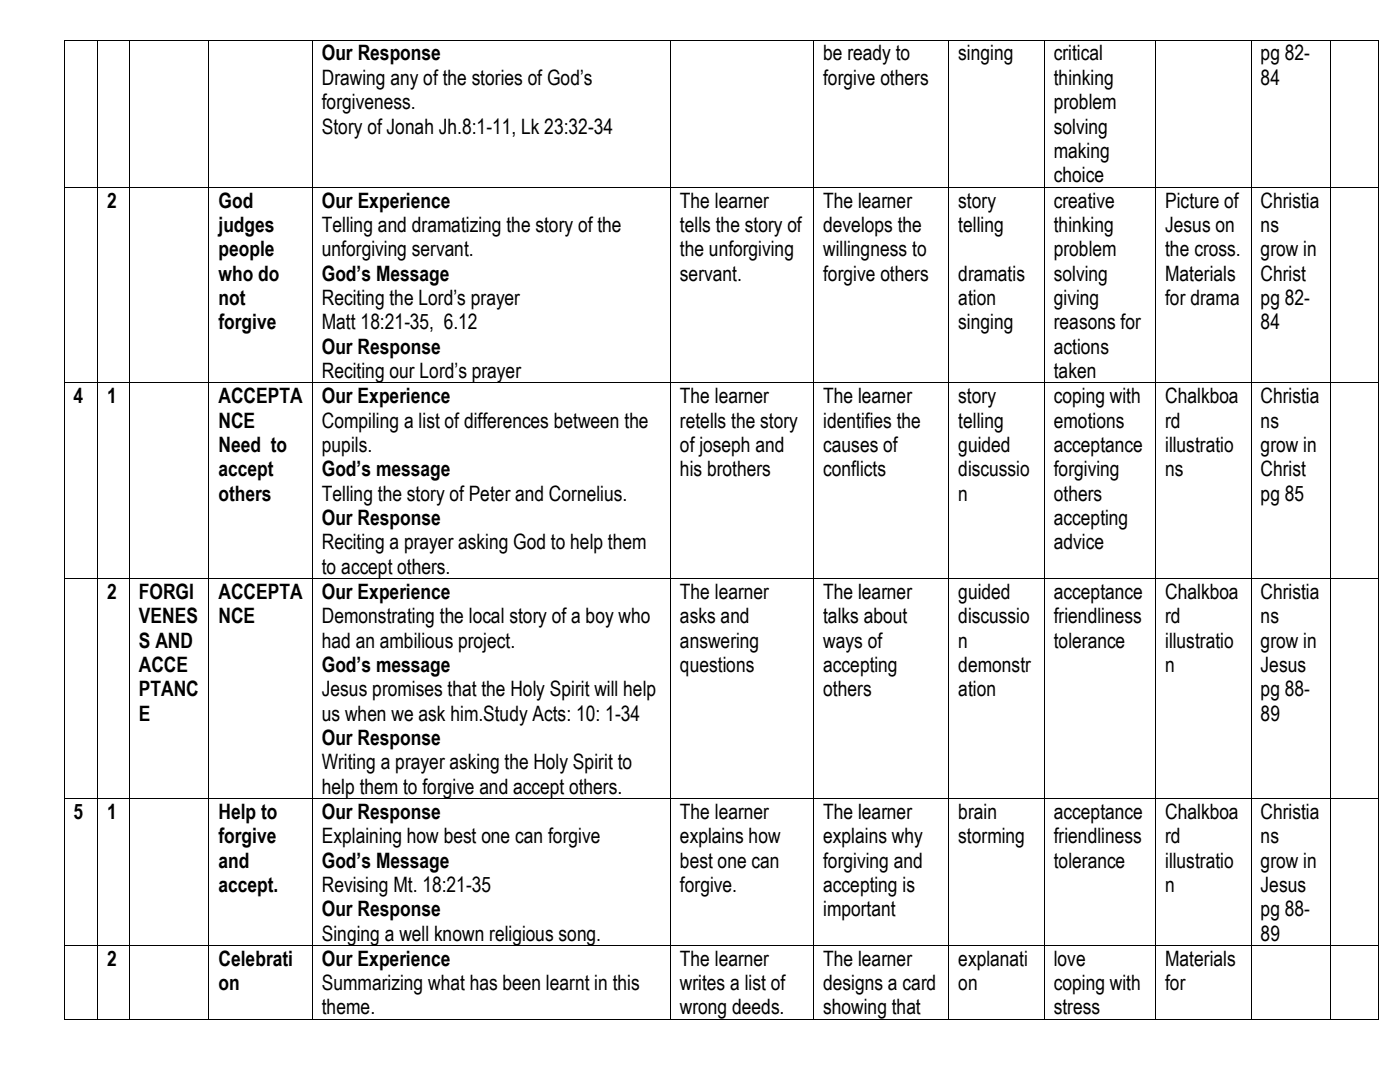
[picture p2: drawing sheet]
<svg xmlns="http://www.w3.org/2000/svg" width="279mm" height="216mm" viewBox="0 0 279 216" stroke-linecap="round" stroke-linejoin="round" font-family="sans-serif">
<defs><g id="words">
<g font-size="4.2">
<text x="64.2" y="12.1">Our Response</text>
<text x="64.2" y="16.9">Drawing any of the stories of God’s</text>
<text x="164.3" y="12.1">be ready to</text>
<text x="164.3" y="16.9">forgive others</text>
<text x="191.2" y="12.1">singing</text>
<text x="210.3" y="12.1">critical</text>
<text x="210.3" y="16.9">thinking</text>
<text x="251.6" y="12.1">pg 82-</text>
<text x="251.6" y="16.9">84</text>
<text x="64.2" y="21.8">forgiveness.</text>
<text x="210.3" y="21.8">problem</text>
<text x="64.2" y="26.7">Story of Jonah Jh.8:1-11, Lk 23:32-34</text>
<text x="210.3" y="26.7">solving</text>
<text x="210.3" y="31.5">making</text>
<text x="21.4" y="41.4">2</text>
<text x="43.6" y="41.4">God</text>
<text x="64.2" y="41.4">Our Experience</text>
<text x="135.7" y="41.4">The learner</text>
<text x="164.3" y="41.4">The learner</text>
<text x="191.2" y="41.4">story</text>
<text x="210.3" y="36.4">choice</text>
<text x="210.3" y="41.4">creative</text>
<text x="232.5" y="41.4">Picture of</text>
<text x="251.6" y="41.4">Christia</text>
<text x="43.6" y="46.3">judges</text>
<text x="64.2" y="46.3">Telling and dramatizing the story of the</text>
<text x="135.7" y="46.3">tells the story of</text>
<text x="164.3" y="46.3">develops the</text>
<text x="191.2" y="46.3">telling</text>
<text x="210.3" y="46.3">thinking</text>
<text x="232.5" y="46.3">Jesus on</text>
<text x="251.6" y="46.3">ns</text>
<text x="43.6" y="51.1">people</text>
<text x="64.2" y="51.1">unforgiving servant.</text>
<text x="135.7" y="51.1">the unforgiving</text>
<text x="164.3" y="51.1">willingness to</text>
<text x="210.3" y="51.1">problem</text>
<text x="232.5" y="51.1">the cross.</text>
<text x="251.6" y="51.1">grow in</text>
<text x="43.6" y="56">who do</text>
<text x="64.2" y="56">God’s Message</text>
<text x="135.7" y="56">servant.</text>
<text x="164.3" y="56">forgive others</text>
<text x="191.2" y="56">dramatis</text>
<text x="210.3" y="56">solving</text>
<text x="232.5" y="56">Materials</text>
<text x="251.6" y="56">Christ</text>
<text x="43.6" y="60.8">not</text>
<text x="43.6" y="65.7">forgive</text>
<text x="64.2" y="60.8">Reciting the Lord’s prayer</text>
<text x="64.2" y="65.7">Matt 18:21-35, 6.12</text>
<text x="191.2" y="60.8">ation</text>
<text x="191.2" y="65.7">singing</text>
<text x="210.3" y="60.8">giving</text>
<text x="210.3" y="65.7">reasons for</text>
<text x="232.5" y="60.8">for drama</text>
<text x="251.6" y="60.8">pg 82-</text>
<text x="251.6" y="65.7">84</text>
<text x="64.2" y="70.6">Our Response</text>
<text x="210.3" y="70.6">actions</text>
<text x="64.2" y="75.4">Reciting our Lord’s prayer</text>
<text x="210.3" y="75.4">taken</text>
<text x="14.7" y="80.5">4</text>
<text x="21.4" y="80.5">1</text>
<text x="43.6" y="80.5">ACCEPTA</text>
<text x="64.2" y="80.5">Our Experience</text>
<text x="135.7" y="80.5">The learner</text>
<text x="164.3" y="80.5">The learner</text>
<text x="191.2" y="80.5">story</text>
<text x="210.3" y="80.5">coping with</text>
<text x="232.5" y="80.5">Chalkboa</text>
<text x="251.6" y="80.5">Christia</text>
<text x="43.6" y="85.3">NCE</text>
<text x="64.2" y="85.3">Compiling a list of differences between the</text>
<text x="135.7" y="85.3">retells the story</text>
<text x="164.3" y="85.3">identifies the</text>
<text x="191.2" y="85.3">telling</text>
<text x="210.3" y="85.3">emotions</text>
<text x="232.5" y="85.3">rd</text>
<text x="251.6" y="85.3">ns</text>
<text x="43.6" y="90.2">Need to</text>
<text x="43.6" y="95">accept</text>
<text x="64.2" y="90.2">pupils.</text>
<text x="64.2" y="95">God’s message</text>
<text x="135.7" y="90.2">of joseph and</text>
<text x="135.7" y="95">his brothers</text>
<text x="164.3" y="90.2">causes of</text>
<text x="164.3" y="95">conflicts</text>
<text x="191.2" y="90.2">guided</text>
<text x="191.2" y="95">discussio</text>
<text x="210.3" y="90.2">acceptance</text>
<text x="210.3" y="95">forgiving</text>
<text x="232.5" y="90.2">illustratio</text>
<text x="232.5" y="95">ns</text>
<text x="251.6" y="90.2">grow in</text>
<text x="251.6" y="95">Christ</text>
<text x="43.6" y="99.9">others</text>
<text x="64.2" y="99.9">Telling the story of Peter and Cornelius.</text>
<text x="191.2" y="99.9">n</text>
<text x="210.3" y="99.9">others</text>
<text x="251.6" y="99.9">pg 85</text>
<text x="64.2" y="104.8">Our Response</text>
<text x="210.3" y="104.8">accepting</text>
<text x="64.2" y="109.6">Reciting a prayer asking God to help them</text>
<text x="210.3" y="109.6">advice</text>
<text x="21.4" y="119.5">2</text>
<text x="27.7" y="119.5">FORGI</text>
<text x="43.6" y="119.5">ACCEPTA</text>
<text x="64.2" y="114.5">to accept others.</text>
<text x="64.2" y="119.5">Our Experience</text>
<text x="135.7" y="119.5">The learner</text>
<text x="164.3" y="119.5">The learner</text>
<text x="191.2" y="119.5">guided</text>
<text x="210.3" y="119.5">acceptance</text>
<text x="232.5" y="119.5">Chalkboa</text>
<text x="251.6" y="119.5">Christia</text>
<text x="27.7" y="124.4">VENES</text>
<text x="43.6" y="124.4">NCE</text>
<text x="64.2" y="124.4">Demonstrating the local story of a boy who</text>
<text x="135.7" y="124.4">asks and</text>
<text x="164.3" y="124.4">talks about</text>
<text x="191.2" y="124.4">discussio</text>
<text x="210.3" y="124.4">friendliness</text>
<text x="232.5" y="124.4">rd</text>
<text x="251.6" y="124.4">ns</text>
<text x="27.7" y="129.2">S AND</text>
<text x="64.2" y="129.2">had an ambilious project.</text>
<text x="135.7" y="129.2">answering</text>
<text x="164.3" y="129.2">ways of</text>
<text x="191.2" y="129.2">n</text>
<text x="210.3" y="129.2">tolerance</text>
<text x="232.5" y="129.2">illustratio</text>
<text x="251.6" y="129.2">grow in</text>
<text x="27.7" y="134.1">ACCE</text>
<text x="64.2" y="134.1">God’s message</text>
<text x="135.7" y="134.1">questions</text>
<text x="164.3" y="134.1">accepting</text>
<text x="191.2" y="134.1">demonstr</text>
<text x="232.5" y="134.1">n</text>
<text x="251.6" y="134.1">Jesus</text>
<text x="27.7" y="138.9">PTANC</text>
<text x="27.7" y="143.8">E</text>
<text x="64.2" y="138.9">Jesus promises that the Holy Spirit will help</text>
<text x="64.2" y="143.8">us when we ask him.Study Acts: 10: 1-34</text>
<text x="164.3" y="138.9">others</text>
<text x="191.2" y="138.9">ation</text>
<text x="251.6" y="138.9">pg 88-</text>
<text x="251.6" y="143.8">89</text>
<text x="64.2" y="148.7">Our Response</text>
<text x="64.2" y="153.5">Writing a prayer asking the Holy Spirit to</text>
<text x="64.2" y="158.4">help them to forgive and accept others.</text>
<text x="14.7" y="163.4">5</text>
<text x="21.4" y="163.4">1</text>
<text x="43.6" y="163.4">Help to</text>
<text x="64.2" y="163.4">Our Response</text>
<text x="135.7" y="163.4">The learner</text>
<text x="164.3" y="163.4">The learner</text>
<text x="191.2" y="163.4">brain</text>
<text x="210.3" y="163.4">acceptance</text>
<text x="232.5" y="163.4">Chalkboa</text>
<text x="251.6" y="163.4">Christia</text>
<text x="43.6" y="168.3">forgive</text>
<text x="43.6" y="173.1">and</text>
<text x="64.2" y="168.3">Explaining how best one can forgive</text>
<text x="64.2" y="173.1">God’s Message</text>
<text x="135.7" y="168.3">explains how</text>
<text x="135.7" y="173.1">best one can</text>
<text x="164.3" y="168.3">explains why</text>
<text x="164.3" y="173.1">forgiving and</text>
<text x="191.2" y="168.3">storming</text>
<text x="210.3" y="168.3">friendliness</text>
<text x="210.3" y="173.1">tolerance</text>
<text x="232.5" y="168.3">rd</text>
<text x="232.5" y="173.1">illustratio</text>
<text x="251.6" y="168.3">ns</text>
<text x="251.6" y="173.1">grow in</text>
<text x="43.6" y="178">accept.</text>
<text x="64.2" y="178">Revising Mt. 18:21-35</text>
<text x="135.7" y="178">forgive.</text>
<text x="164.3" y="178">accepting is</text>
<text x="232.5" y="178">n</text>
<text x="251.6" y="178">Jesus</text>
<text x="64.2" y="182.8">Our Response</text>
<text x="164.3" y="182.8">important</text>
<text x="251.6" y="182.8">pg 88-</text>
<text x="64.2" y="187.7">Singing a well known religious song.</text>
<text x="251.6" y="187.7">89</text>
<text x="21.4" y="192.7">2</text>
<text x="43.6" y="192.7">Celebrati</text>
<text x="43.6" y="197.6">on</text>
<text x="64.2" y="192.7">Our Experience</text>
<text x="64.2" y="197.6">Summarizing what has been learnt in this</text>
<text x="135.7" y="192.7">The learner</text>
<text x="135.7" y="197.6">writes a list of</text>
<text x="164.3" y="192.7">The learner</text>
<text x="164.3" y="197.6">designs a card</text>
<text x="191.2" y="192.7">explanati</text>
<text x="191.2" y="197.6">on</text>
<text x="210.3" y="192.7">love</text>
<text x="210.3" y="197.6">coping with</text>
<text x="232.5" y="192.7">Materials</text>
<text x="232.5" y="197.6">for</text>
<text x="64.2" y="202.4">theme.</text>
<text x="135.7" y="202.4">wrong deeds.</text>
<text x="164.3" y="202.4">showing that</text>
<text x="210.3" y="202.4">stress</text>
</g>
</g></defs>
<g fill="#000">
<path d="M12.7 8h.2v.1h-.2z" fill-rule="evenodd"/>
<path d="M12.7 8h.2v.1h-.2z" fill-rule="evenodd"/>
<path d="M19.4 8h.2v.1h-.2z" fill-rule="evenodd"/>
<path d="M25.7 8h.2v.1h-.2z" fill-rule="evenodd"/>
<path d="M41.6 8h.2v.1h-.2z" fill-rule="evenodd"/>
<path d="M62.2 8h.2v.1h-.2z" fill-rule="evenodd"/>
<path d="M133.7 8h.2v.1h-.2z" fill-rule="evenodd"/>
<path d="M162.3 8h.2v.1h-.2z" fill-rule="evenodd"/>
<path d="M189.3 8h.1v.1h-.1z" fill-rule="evenodd"/>
<path d="M208.3 8h.2v.1h-.2z" fill-rule="evenodd"/>
<path d="M230.5 8h.2v.1h-.2z" fill-rule="evenodd"/>
<path d="M249.6 8h.2v.1h-.2z" fill-rule="evenodd"/>
<path d="M265.5 8h.1v.1h-.1z" fill-rule="evenodd"/>
<path d="M275 8h.2v.1h-.2z" fill-rule="evenodd"/>
<path d="M275 8h.2v.1h-.2z" fill-rule="evenodd"/>
<path d="M12.7 37.3h.2v.1h-.2z" fill-rule="evenodd"/>
<path d="M19.4 37.3h.2v.1h-.2z" fill-rule="evenodd"/>
<path d="M25.7 37.3h.2v.1h-.2z" fill-rule="evenodd"/>
<path d="M41.6 37.3h.2v.1h-.2z" fill-rule="evenodd"/>
<path d="M62.2 37.3h.2v.1h-.2z" fill-rule="evenodd"/>
<path d="M133.7 37.3h.2v.1h-.2z" fill-rule="evenodd"/>
<path d="M162.3 37.3h.2v.1h-.2z" fill-rule="evenodd"/>
<path d="M189.3 37.3h.1v.1h-.1z" fill-rule="evenodd"/>
<path d="M208.3 37.3h.2v.1h-.2z" fill-rule="evenodd"/>
<path d="M230.5 37.3h.2v.1h-.2z" fill-rule="evenodd"/>
<path d="M249.6 37.3h.2v.1h-.2z" fill-rule="evenodd"/>
<path d="M265.5 37.3h.1v.1h-.1z" fill-rule="evenodd"/>
<path d="M275 37.3h.2v.1h-.2z" fill-rule="evenodd"/>
<path d="M12.7 76.3h.2v.2h-.2z" fill-rule="evenodd"/>
<path d="M19.4 76.3h.2v.2h-.2z" fill-rule="evenodd"/>
<path d="M25.7 76.3h.2v.2h-.2z" fill-rule="evenodd"/>
<path d="M41.6 76.3h.2v.2h-.2z" fill-rule="evenodd"/>
<path d="M62.2 76.3h.2v.2h-.2z" fill-rule="evenodd"/>
<path d="M133.7 76.3h.2v.2h-.2z" fill-rule="evenodd"/>
<path d="M162.3 76.3h.2v.2h-.2z" fill-rule="evenodd"/>
<path d="M189.3 76.3h.1v.2h-.1z" fill-rule="evenodd"/>
<path d="M208.3 76.3h.2v.2h-.2z" fill-rule="evenodd"/>
<path d="M230.5 76.3h.2v.2h-.2z" fill-rule="evenodd"/>
<path d="M249.6 76.3h.2v.2h-.2z" fill-rule="evenodd"/>
<path d="M265.5 76.3h.1v.2h-.1z" fill-rule="evenodd"/>
<path d="M275 76.3h.2v.2h-.2z" fill-rule="evenodd"/>
<path d="M12.7 115.3h.2v.2h-.2z" fill-rule="evenodd"/>
<path d="M19.4 115.3h.2v.2h-.2z" fill-rule="evenodd"/>
<path d="M25.7 115.3h.2v.2h-.2z" fill-rule="evenodd"/>
<path d="M41.6 115.3h.2v.2h-.2z" fill-rule="evenodd"/>
<path d="M62.2 115.3h.2v.2h-.2z" fill-rule="evenodd"/>
<path d="M133.7 115.3h.2v.2h-.2z" fill-rule="evenodd"/>
<path d="M162.3 115.3h.2v.2h-.2z" fill-rule="evenodd"/>
<path d="M189.3 115.3h.1v.2h-.1z" fill-rule="evenodd"/>
<path d="M208.3 115.3h.2v.2h-.2z" fill-rule="evenodd"/>
<path d="M230.5 115.3h.2v.2h-.2z" fill-rule="evenodd"/>
<path d="M249.6 115.3h.2v.2h-.2z" fill-rule="evenodd"/>
<path d="M265.5 115.3h.1v.2h-.1z" fill-rule="evenodd"/>
<path d="M275 115.3h.2v.2h-.2z" fill-rule="evenodd"/>
<path d="M12.7 159.2h.2v.2h-.2z" fill-rule="evenodd"/>
<path d="M19.4 159.2h.2v.2h-.2z" fill-rule="evenodd"/>
<path d="M25.7 159.2h.2v.2h-.2z" fill-rule="evenodd"/>
<path d="M41.6 159.2h.2v.2h-.2z" fill-rule="evenodd"/>
<path d="M62.2 159.2h.2v.2h-.2z" fill-rule="evenodd"/>
<path d="M133.7 159.2h.2v.2h-.2z" fill-rule="evenodd"/>
<path d="M162.3 159.2h.2v.2h-.2z" fill-rule="evenodd"/>
<path d="M189.3 159.2h.1v.2h-.1z" fill-rule="evenodd"/>
<path d="M208.3 159.2h.2v.2h-.2z" fill-rule="evenodd"/>
<path d="M230.5 159.2h.2v.2h-.2z" fill-rule="evenodd"/>
<path d="M249.6 159.2h.2v.2h-.2z" fill-rule="evenodd"/>
<path d="M265.5 159.2h.1v.2h-.1z" fill-rule="evenodd"/>
<path d="M275 159.2h.2v.2h-.2z" fill-rule="evenodd"/>
<path d="M12.7 188.6h.2v.2h-.2z" fill-rule="evenodd"/>
<path d="M19.4 188.6h.2v.2h-.2z" fill-rule="evenodd"/>
<path d="M25.7 188.6h.2v.2h-.2z" fill-rule="evenodd"/>
<path d="M41.6 188.6h.2v.2h-.2z" fill-rule="evenodd"/>
<path d="M62.2 188.6h.2v.2h-.2z" fill-rule="evenodd"/>
<path d="M133.7 188.6h.2v.2h-.2z" fill-rule="evenodd"/>
<path d="M162.3 188.6h.2v.2h-.2z" fill-rule="evenodd"/>
<path d="M189.3 188.6h.1v.2h-.1z" fill-rule="evenodd"/>
<path d="M208.3 188.6h.2v.2h-.2z" fill-rule="evenodd"/>
<path d="M230.5 188.6h.2v.2h-.2z" fill-rule="evenodd"/>
<path d="M249.6 188.6h.2v.2h-.2z" fill-rule="evenodd"/>
<path d="M265.5 188.6h.1v.2h-.1z" fill-rule="evenodd"/>
<path d="M275 188.6h.2v.2h-.2z" fill-rule="evenodd"/>
<path d="M12.7 203.4h.2v.1h-.2z" fill-rule="evenodd"/>
<path d="M12.7 203.4h.2v.1h-.2z" fill-rule="evenodd"/>
<path d="M19.4 203.4h.2v.1h-.2z" fill-rule="evenodd"/>
<path d="M25.7 203.4h.2v.1h-.2z" fill-rule="evenodd"/>
<path d="M41.6 203.4h.2v.1h-.2z" fill-rule="evenodd"/>
<path d="M62.2 203.4h.2v.1h-.2z" fill-rule="evenodd"/>
<path d="M133.7 203.4h.2v.1h-.2z" fill-rule="evenodd"/>
<path d="M162.3 203.4h.2v.1h-.2z" fill-rule="evenodd"/>
<path d="M189.3 203.4h.1v.1h-.1z" fill-rule="evenodd"/>
<path d="M208.3 203.4h.2v.1h-.2z" fill-rule="evenodd"/>
<path d="M230.5 203.4h.2v.1h-.2z" fill-rule="evenodd"/>
<path d="M249.6 203.4h.2v.1h-.2z" fill-rule="evenodd"/>
<path d="M265.5 203.4h.1v.1h-.1z" fill-rule="evenodd"/>
<path d="M275 203.4h.2v.1h-.2z" fill-rule="evenodd"/>
<path d="M275 203.4h.2v.1h-.2z" fill-rule="evenodd"/>
</g>
<g fill="none" stroke="#000" stroke-width=".2">
<path d="M12.8 8.1v29.2M12.9 8h6.5M19.5 8.1v29.2M19.6 8h6.1M25.8 8.1v29.2M25.9 8h15.7M41.7 8.1v29.2M41.8 8h20.4M62.3 8.1v29.2M62.4 8h71.3M133.8 8.1v29.2M133.9 8h28.4"/>
<path d="M162.4 8.1v29.2M162.5 8h26.8M189.3 8.1v29.2M189.4 8h18.9M208.4 8.1v29.2M208.5 8h22M230.6 8.1v29.2M230.7 8h18.9M249.7 8.1v29.2M249.8 8h15.7M265.5 8.1v29.2M265.6 8h9.4"/>
<path d="M275.1 8.1v29.2M12.8 37.4v38.9M12.9 37.3h6.5M19.5 37.4v38.9M19.6 37.3h6.1M25.8 37.4v38.9M25.9 37.3h15.7M41.7 37.4v38.9M41.8 37.3h20.4M62.3 37.4v38.9M62.4 37.3h71.3M133.8 37.4v38.9"/>
<path d="M133.9 37.3h28.4M162.4 37.4v38.9M162.5 37.3h26.8M189.3 37.4v38.9M189.4 37.3h18.9M208.4 37.4v38.9M208.5 37.3h22M230.6 37.4v38.9M230.7 37.3h18.9M249.7 37.4v38.9M249.8 37.3h15.7M265.5 37.4v38.9"/>
<path d="M265.6 37.3h9.4M275.1 37.4v38.9M12.8 76.5v38.8M12.9 76.4h6.5M19.5 76.5v38.8M19.6 76.4h6.1M25.8 76.5v38.8M25.9 76.4h15.7M41.7 76.5v38.8M41.8 76.4h20.4M62.3 76.5v38.8M62.4 76.4h71.3"/>
<path d="M133.8 76.5v38.8M133.9 76.4h28.4M162.4 76.5v38.8M162.5 76.4h26.8M189.3 76.5v38.8M189.4 76.4h18.9M208.4 76.5v38.8M208.5 76.4h22M230.6 76.5v38.8M230.7 76.4h18.9M249.7 76.5v38.8M249.8 76.4h15.7"/>
<path d="M265.5 76.5v38.8M265.6 76.4h9.4M275.1 76.5v38.8M12.8 115.5v43.7M12.9 115.4h6.5M19.5 115.5v43.7M19.6 115.4h6.1M25.8 115.5v43.7M25.9 115.4h15.7M41.7 115.5v43.7M41.8 115.4h20.4M62.3 115.5v43.7"/>
<path d="M62.4 115.4h71.3M133.8 115.5v43.7M133.9 115.4h28.4M162.4 115.5v43.7M162.5 115.4h26.8M189.3 115.5v43.7M189.4 115.4h18.9M208.4 115.5v43.7M208.5 115.4h22M230.6 115.5v43.7M230.7 115.4h18.9M249.7 115.5v43.7"/>
<path d="M249.8 115.4h15.7M265.5 115.5v43.7M265.6 115.4h9.4M275.1 115.5v43.7M12.8 159.4v29.2M12.9 159.3h6.5M19.5 159.4v29.2M19.6 159.3h6.1M25.8 159.4v29.2M25.9 159.3h15.7M41.7 159.4v29.2M41.8 159.3h20.4"/>
<path d="M62.3 159.4v29.2M62.4 159.3h71.3M133.8 159.4v29.2M133.9 159.3h28.4M162.4 159.4v29.2M162.5 159.3h26.8M189.3 159.4v29.2M189.4 159.3h18.9M208.4 159.4v29.2M208.5 159.3h22M230.6 159.4v29.2M230.7 159.3h18.9"/>
<path d="M249.7 159.4v29.2M249.8 159.3h15.7M265.5 159.4v29.2M265.6 159.3h9.4M275.1 159.4v29.2M12.8 188.8v14.6M12.9 188.7h6.5M19.5 188.8v14.6M19.6 188.7h6.1M25.8 188.8v14.6M25.9 188.7h15.7M41.7 188.8v14.6"/>
<path d="M41.8 188.7h20.4M62.3 188.8v14.6M62.4 188.7h71.3M133.8 188.8v14.6M133.9 188.7h28.4M162.4 188.8v14.6M162.5 188.7h26.8M189.3 188.8v14.6M189.4 188.7h18.9M208.4 188.8v14.6M208.5 188.7h22M230.6 188.8v14.6"/>
<path d="M230.7 188.7h18.9M249.7 188.8v14.6M249.8 188.7h15.7M265.5 188.8v14.6M265.6 188.7h9.4M275.1 188.8v14.6M12.9 203.4h6.5M19.6 203.4h6.1M25.9 203.4h15.7M41.8 203.4h20.4M62.4 203.4h71.3M133.9 203.4h28.4"/>
<path d="M162.5 203.4h26.8M189.4 203.4h18.9M208.5 203.4h22M230.7 203.4h18.9M249.8 203.4h15.7M265.6 203.4h9.4"/>
</g>
<use href="#words"/>
</svg>
